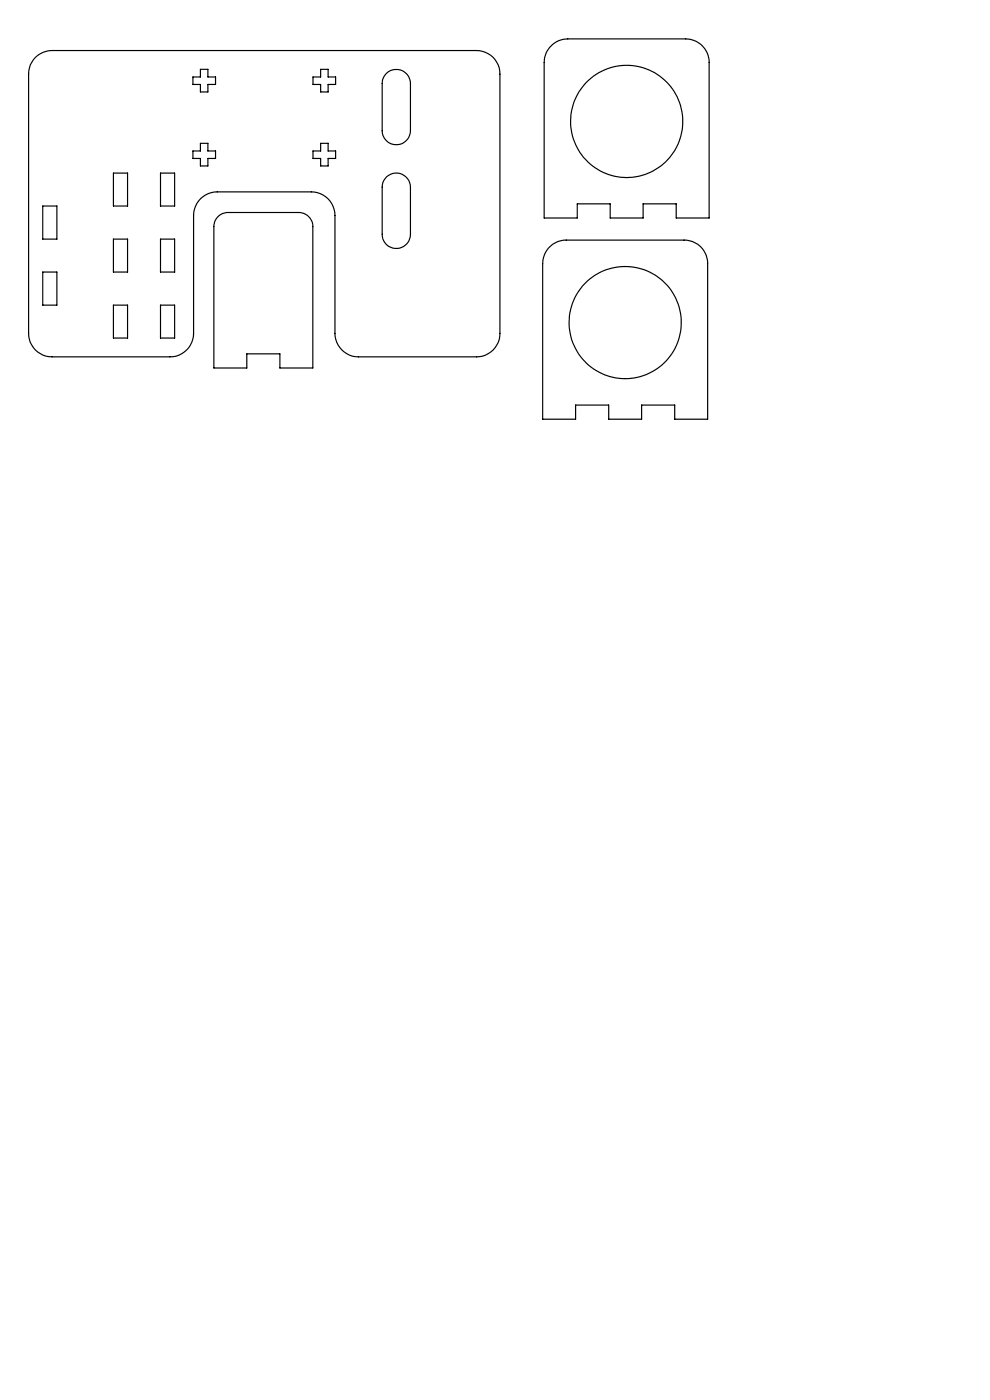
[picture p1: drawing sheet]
<svg xmlns="http://www.w3.org/2000/svg" width="210mm" height="297mm" viewBox="0 0 210 297" stroke-linecap="round" stroke-linejoin="round" font-family="sans-serif">
<g fill="none" stroke="#000" stroke-width=".25">
<path d="M7.5 12.2l1.1-.8a5.1 5.1 0 0 1 2.4-.7h90.1a4.9 4.9 0 0 1 4.9 5v55a4.9 4.9 0 0 1-4.9 5h-25a5 5 0 0 1-5.1-5v-25a5 5 0 0 0-5-5h-19.9a5 5 0 0 0-5 5v25a5 5 0 0 1-5 5h-25.1a4.9 4.9 0 0 1-4.9-5v-55a4.8 4.8 0 0 1 1.4-3.5zM42.5 14.7h1.6v1.6h1.6v1.6h-1.6v1.6h-1.6v-1.6h-1.6v-1.6h1.6zM66.4 16.3h1.6v-1.6h1.6v1.6h1.6v1.6h-1.6v1.6h-1.6v-1.6h-1.6zM82 15.5a2.99 2.99 0 0 1 3.3-.5 2.99 2.99 0 0 1 1.8 2.7v10a3 3 0 0 1-3 3 3 3 0 0 1-3-3v-10a2.83 2.83 0 0 1 .9-2.2zM116.6 10.1a4.9 4.9 0 0 1 3.8-1.8h25.1a5 5 0 0 1 4.9 5v32.9h-7v-3h-7v3h-7v-3h-7v3h-7v-32.9a5.2 5.2 0 0 1 1.2-3.2zM24.1 36.7h3v7h-3zM34 36.7h3v7h-3zM42.5 30.4h1.6v1.6h1.6v1.6h-1.6v1.6h-1.6v-1.6h-1.6v-1.6h1.6zM66.4 32h1.6v-1.6h1.6v1.6h1.6v1.6h-1.6v1.6h-1.6v-1.6h-1.6zM82 37.5a3 3 0 0 1 3.3-.5 3 3 0 0 1 1.8 2.7v10a3 3 0 0 1-3 3 3 3 0 0 1-3-3v-10a2.84 2.84 0 0 1 .9-2.2zM9.1 57.7h3v7h-3zM9.1 43.7h3v7h-3z"/>
<path d="M24.1 50.7h3v7h-3zM34 50.7h3v7h-3zM46 46.2a3.1 3.1 0 0 1 2.4-1.1h15a3 3 0 0 1 3 3v30h-7v-3h-7v3h-7v-30.3l.2-.9zM116.3 52.7a5 5 0 0 1 3.8-1.8h25a4.9 4.9 0 0 1 5 5v33h-7v-3h-7v3h-7v-3h-7v3h-7v-33a5.4 5.4 0 0 1 1.2-3.2zM24.1 64.7h3v7h-3zM34 64.7h3v7h-3z"/>
<circle cx="132.9" cy="25.8" r="11.9"/>
<circle cx="132.6" cy="68.4" r="11.9"/>
</g>
</svg>
